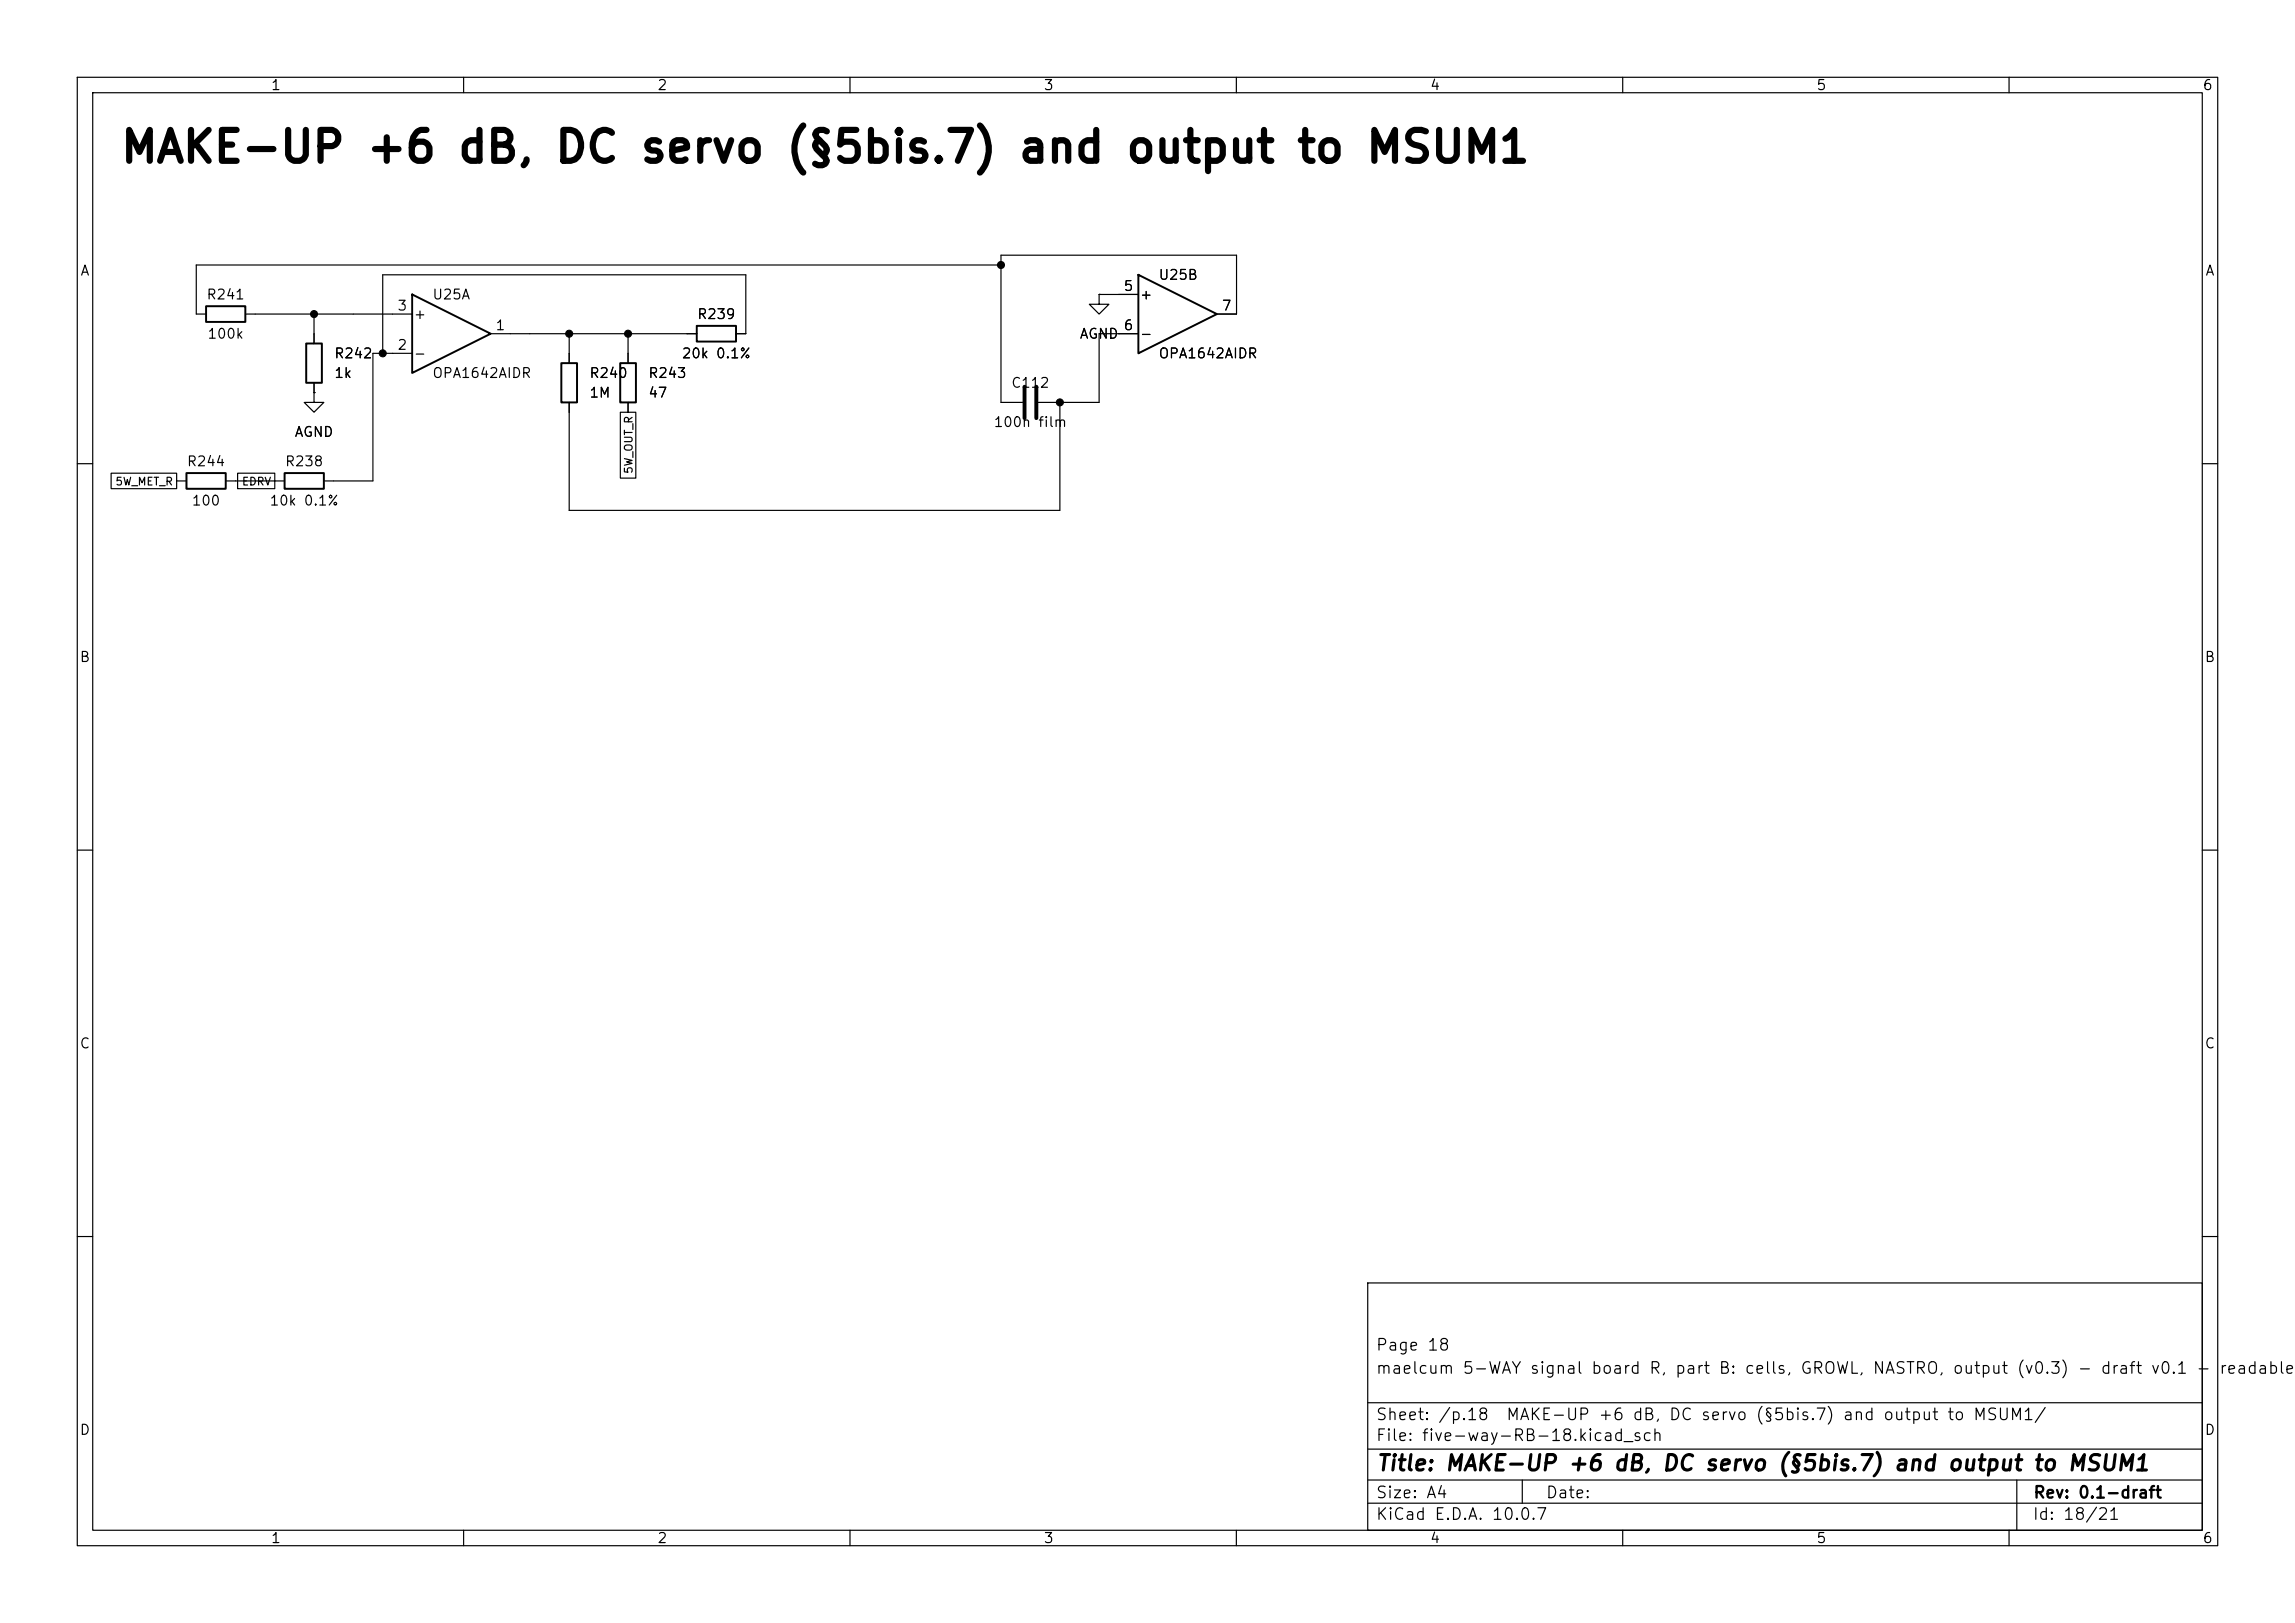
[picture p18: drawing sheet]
<svg xmlns="http://www.w3.org/2000/svg" width="297mm" height="210mm" viewBox="0 0 297 210" stroke-linecap="round" stroke-linejoin="round" font-family="sans-serif">
<defs><g id="words">
<text font-size="4" x="15.4" y="22">MAKE-UP +6 dB, DC servo (§5bis.7) and output to MSUM1</text>
<text font-size="2" x="178" y="190.8">Title: MAKE-UP +6 dB, DC servo (§5bis.7) and output to MSUM1</text>
<g font-size="1.5">
<text x="178" y="178.1">maelcum 5-WAY signal board R, part B: cells, GROWL, NASTRO, output (v0.3) - draft v0.1 -</text>
<text x="178" y="175.1">Page 18</text>
<text x="287.1" y="178.1">readable s</text>
<text x="178" y="184.1">Sheet: /p.18</text>
<text x="194.8" y="184.1">MAKE-UP +6 dB, DC servo (§5bis.7) and output to MSUM1/</text>
<text x="178" y="186.8">File: five-way-RB-18.kicad_sch</text>
<text x="178" y="197">KiCad E.D.A. 10.0.7</text>
<text x="178" y="194.2">Size: A4</text>
<text x="200" y="194.2">Date:</text>
<text x="263" y="197">Id: 18/21</text>
<text x="263" y="194.2">Rev: 0.1-draft</text>
</g>
<g font-size="1.3">
<text x="35" y="12">1</text>
<text x="85" y="12">2</text>
<text x="135" y="12">3</text>
<text x="185" y="12">4</text>
<text x="235" y="12">5</text>
<text x="285" y="12">6</text>
<text x="10.3" y="36">A</text>
<text x="285.3" y="36">A</text>
<text x="26.6" y="39.1">R241</text>
<text x="51.3" y="40.5">3</text>
<text x="53.4" y="41.6">+</text>
<text x="55.9" y="39.1">U25A</text>
<text x="90.1" y="41.6">R239</text>
<text x="145.3" y="38">5</text>
<text x="147.4" y="39.1">+</text>
<text x="149.8" y="36.5">U25B</text>
<text x="158" y="40.5">7</text>
<text x="26.8" y="44.1">100k</text>
<text x="43.2" y="46.7">R242</text>
<text x="51.3" y="45.6">2</text>
<text x="53.4" y="46.7">-</text>
<text x="64" y="43">1</text>
<text x="88.1" y="46.7">20k 0.1%</text>
<text x="139.6" y="44.1">AGND</text>
<text x="145.3" y="43">6</text>
<text x="147.4" y="44.1">-</text>
<text x="149.8" y="46.7">OPA1642AIDR</text>
<text x="43.2" y="49.2">1k</text>
<text x="55.9" y="49.2">OPA1642AIDR</text>
<text x="76.2" y="49.2">R240</text>
<text x="76.2" y="51.8">1M</text>
<text x="83.8" y="49.2">R243</text>
<text x="83.8" y="51.8">47</text>
<text x="130.8" y="50.5">C112</text>
<text x="38" y="56.8">AGND</text>
<text x="128.5" y="55.6">100n film</text>
<text x="24.1" y="60.7">R244</text>
<text x="24.7" y="65.7">100</text>
<text x="34.8" y="65.7">10k 0.1%</text>
<text x="36.8" y="60.7">R238</text>
<text x="10.2" y="86">B</text>
<text x="285.2" y="86">B</text>
<text x="10.2" y="136">C</text>
<text x="285.2" y="136">C</text>
<text x="10.2" y="186">D</text>
<text x="285.2" y="186">D</text>
<text x="35" y="200">1</text>
<text x="85" y="200">2</text>
<text x="135" y="200">3</text>
<text x="185" y="200">4</text>
<text x="235" y="200">5</text>
<text x="285" y="200">6</text>
</g>
<g font-size="1">
<text x="14.9" y="63.1">5W_MET_R</text>
<text x="31.2" y="63.1">EDRV</text>
<text x="82.1" y="61.4" transform="rotate(-90 82.1 61.4)">5W_OUT_R</text>
</g>
</g></defs>
<g fill="none" stroke="#000" stroke-width=".15">
<path d="M10 10h277v190h-277zM12 12h273v186h-273zM60 10v2M110 10v2M160 10v2M210 10v2M260 10v2M129.5 34.3h-104.1v6.3h1.3M142.2 38.1v1.3h1.3l-1.3 1.2-1.2-1.2h1.2M142.2 38.1h.1M142.2 38.1h5.1M31.7 40.6h21.6"/>
<path d="M40.6 50.8v1.3h1.3l-1.3 1.2-1.2-1.2h1.2M40.6 50.8h.1M40.6 40.6v3.9M40.6 49.5v1.3M53.3 45.7h-5v16.5h-6.4M63.5 43.2h26.7M73.7 43.2v3.8M73.7 52.1v13.9h63.5v-13.9M80.3 53.3h2v8.6h-2zM81.3 43.2v3.8M81.3 52.1v1.2M95.2 43.2h1.3v-7.6h-47v10.1"/>
<path d="M147.3 43.2h-5.1v8.9h-7.8M157.5 40.6h2.5v-7.6h-30.5v19.1h2.8M10 60h2M14.4 61.2h8.5v2h-8.5zM22.9 62.2h1.2M29.2 62.2h7.6M30.7 61.2h4.9v2h-4.9zM285 60h2M10 110h2M285 110h2M10 160h2M177 166h108v32h-108z"/>
<path d="M285 160h2M60 198v2M110 198v2M160 198v2M177 194.5h108M177 191.5h108M177 187.5h108M177 181.5h108M197 191.5v3M210 198v2M260 198v2M261 191.5v6.5"/>
</g>
<path d="M26.7 39.6h5v2.1h-5zM53.3 38.1l10.2 5.1-10.2 5.1zM147.3 35.6l10.2 5-10.2 5.1zM39.6 44.5h2.1v5h-2.1zM72.6 47h2.1v5.1h-2.1zM80.3 47h2v5.1h-2zM90.2 42.2h5v2h-5zM24.1 61.2h5.1v2h-5.1zM36.8 61.2h5.1v2h-5.1z" fill="none" stroke="#000" stroke-width=".25"/>
<path d="M132.6 50v4.1M134.1 50v4.1" fill="none" stroke="#000" stroke-width=".51"/>
<g fill="#000" stroke="#000" stroke-width=".13">
<circle cx="129.5" cy="34.3" r=".46"/>
<circle cx="40.6" cy="40.6" r=".46"/>
<circle cx="49.5" cy="45.7" r=".46"/>
<circle cx="73.7" cy="43.2" r=".46"/>
<circle cx="81.3" cy="43.2" r=".46"/>
<circle cx="137.2" cy="52.1" r=".46"/>
</g>
<use href="#words"/>
</svg>
